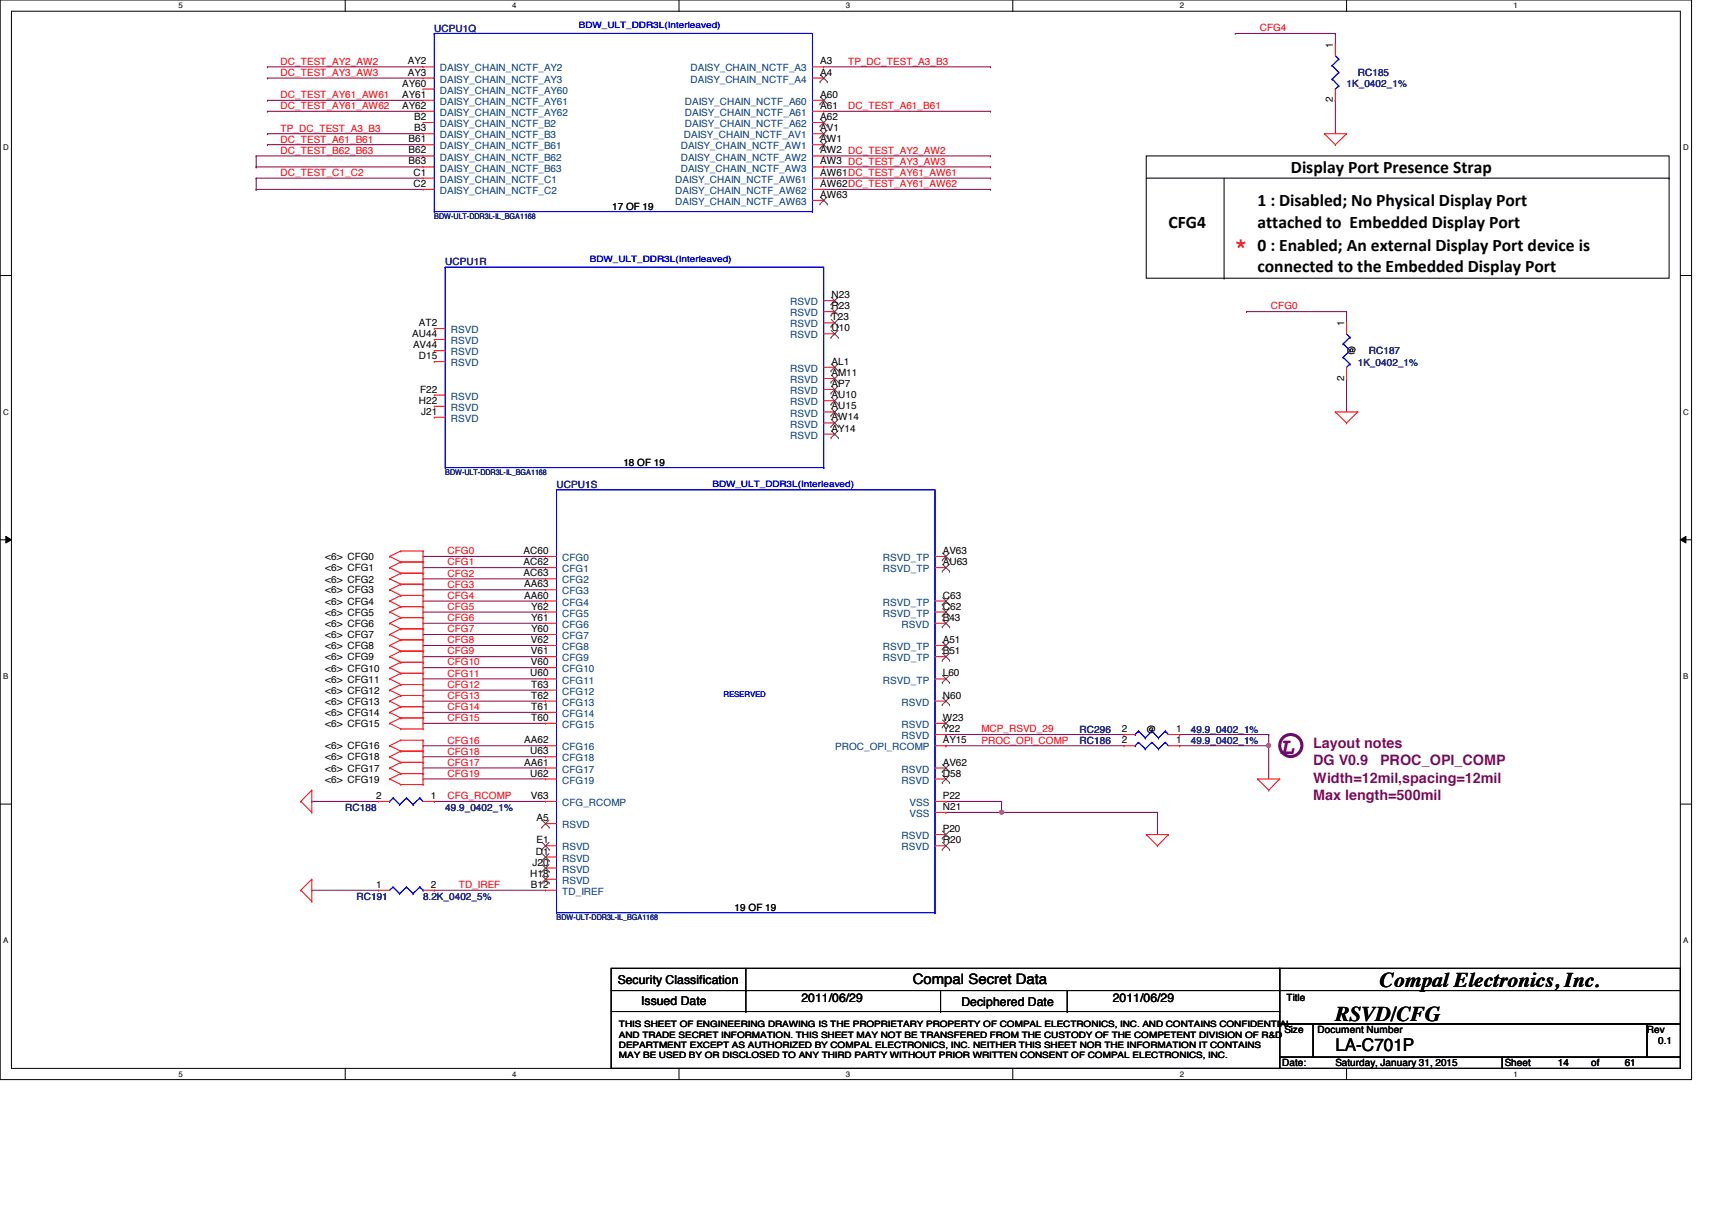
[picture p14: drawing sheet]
<svg xmlns="http://www.w3.org/2000/svg" width="297mm" height="210mm" viewBox="0 0 297 210" stroke-linecap="round" stroke-linejoin="round" font-family="sans-serif">
<defs><g id="words">
<text font-size="5.2" fill="#f00" x="214.3" y="45.2">*</text>
<text font-size="4" fill="#800080" x="222" y="130.8">L</text>
<g font-size="3.6">
<text x="239.4" y="171.3">Compal Electronics, Inc.</text>
<text x="231.7" y="177">RSVD/CFG</text>
</g>
<g font-size="3">
<text x="224" y="30">Display Port Presence Strap</text>
<text x="218.2" y="35.8">1 : Disabled; No Physical Display Port</text>
<text x="202.7" y="39.6">CFG4</text>
<text x="218.2" y="39.5">attached to Embedded Display Port</text>
<text x="218.2" y="43.5">0 : Enabled; An external Display Port device is</text>
<text x="218.2" y="47.2">connected to the Embedded Display Port</text>
<text x="231.7" y="182.3">LA-C701P</text>
</g>
<g font-size="2.5" fill="#800080">
<text x="227.8" y="129.8">Layout notes</text>
<text x="227.8" y="132.8">DG V0.9</text>
<text x="227.8" y="135.8">Width=12mil,spacing=12mil</text>
<text x="239.4" y="132.8">PROC_OPI_COMP</text>
<text x="227.8" y="138.8">Max length=500mil</text>
</g>
<text font-size="2.5" x="158.4" y="170.8">Compal Secret Data</text>
<g font-size="2.1">
<text x="107.2" y="170.7">Security Classification</text>
<text x="139.1" y="173.8">2011/06/29</text>
<text x="193.1" y="173.8">2011/06/29</text>
<text x="111.2" y="174.3">Issued Date</text>
<text x="166.8" y="174.5">Deciphered Date</text>
</g>
<g font-size="1.7" fill="#000080">
<text x="75.3" y="5.5">UCPU1Q</text>
<text x="233.6" y="15.2">1K_0402_1%</text>
<text x="235.6" y="13.2">RC185</text>
<text x="77.3" y="46">UCPU1R</text>
<text x="235.6" y="63.4">1K_0402_1%</text>
<text x="237.5" y="61.5">RC187</text>
<text x="96.6" y="84.6">UCPU1S</text>
<text x="187.3" y="129">RC186</text>
<text x="187.3" y="127.1">RC296</text>
<text x="206.6" y="129">49.9_0402_1%</text>
<text x="206.6" y="127.1">49.9_0402_1%</text>
<text x="59.9" y="140.6">RC188</text>
<text x="77.3" y="140.6">49.9_0402_1%</text>
<text x="61.8" y="156">RC191</text>
<text x="73.4" y="156">8.2K_0402_5%</text>
</g>
<g font-size="1.7" fill="#f00">
<text x="218.6" y="5.4">CFG4</text>
<text x="48.7" y="11.2">DC_TEST_AY2_AW2</text>
<text x="147.1" y="11.2">TP_DC_TEST_A3_B3</text>
<text x="48.7" y="17">DC_TEST_AY61_AW61</text>
<text x="48.7" y="13.2">DC_TEST_AY3_AW3</text>
<text x="48.7" y="18.9">DC_TEST_AY61_AW62</text>
<text x="48.7" y="22.8">TP_DC_TEST_A3_B3</text>
<text x="147.1" y="18.9">DC_TEST_A61_B61</text>
<text x="48.7" y="24.7">DC_TEST_A61_B61</text>
<text x="48.7" y="26.7">DC_TEST_B62_B63</text>
<text x="48.7" y="30.5">DC_TEST_C1_C2</text>
<text x="220.5" y="53.7">CFG0</text>
<text x="77.6" y="98.1">CFG1</text>
<text x="77.6" y="100">CFG2</text>
<text x="77.6" y="96.1">CFG0</text>
<text x="77.6" y="101.9">CFG3</text>
<text x="77.6" y="103.9">CFG4</text>
<text x="77.6" y="105.8">CFG5</text>
<text x="77.6" y="107.7">CFG6</text>
<text x="77.6" y="109.7">CFG7</text>
<text x="77.6" y="111.6">CFG8</text>
<text x="77.6" y="113.5">CFG9</text>
<text x="77.6" y="115.4">CFG10</text>
<text x="77.6" y="117.4">CFG11</text>
<text x="77.6" y="119.3">CFG12</text>
<text x="77.6" y="123.2">CFG14</text>
<text x="77.6" y="125.1">CFG15</text>
<text x="77.6" y="121.2">CFG13</text>
<text x="77.6" y="129">CFG16</text>
<text x="77.6" y="130.9">CFG18</text>
<text x="170.3" y="129">PROC_OPI_COMP</text>
<text x="170.3" y="127">MCP_RSVD_29</text>
<text x="77.6" y="132.8">CFG17</text>
<text x="77.6" y="134.7">CFG19</text>
<text x="77.6" y="138.6">CFG_RCOMP</text>
<text x="79.6" y="154.1">TD_IREF</text>
</g>
<g font-size="1.7">
<text x="70.8" y="11.2">AY2</text>
<text x="142.3" y="11.2">A3</text>
<text x="231.3" y="8.3" transform="rotate(-90 231.3 8.3)">1</text>
<text x="69.8" y="15">AY60</text>
<text x="69.8" y="17">AY61</text>
<text x="70.8" y="13.1">AY3</text>
<text x="142.3" y="13.1">A4</text>
<text x="142.3" y="17">A60</text>
<text x="231.3" y="17.8" transform="rotate(-90 231.3 17.8)">2</text>
<text x="69.8" y="18.9">AY62</text>
<text x="71.9" y="20.8">B2</text>
<text x="71.9" y="22.8">B3</text>
<text x="142.3" y="18.9">A61</text>
<text x="142.3" y="22.8">AV1</text>
<text x="142.3" y="20.8">A62</text>
<text x="70.9" y="26.6">B62</text>
<text x="70.9" y="24.7">B61</text>
<text x="70.9" y="28.5">B63</text>
<text x="142.3" y="24.7">AW1</text>
<text x="142.3" y="26.6">AW2 DC_TEST_AY2_AW2</text>
<text x="142.3" y="28.5">AW3 DC_TEST_AY3_AW3</text>
<text x="71.8" y="30.5">C1</text>
<text x="71.8" y="32.4">C2</text>
<text x="142.3" y="30.5">AW61DC_TEST_AY61_AW61</text>
<text x="142.3" y="34.3">AW63</text>
<text x="142.3" y="32.4">AW62DC_TEST_AY61_AW62</text>
<text x="106.2" y="36.4">17 OF 19</text>
<text x="144.3" y="51.7">N23</text>
<text x="144.3" y="53.6">R23</text>
<text x="71.5" y="58.5">AU44</text>
<text x="72.7" y="56.6">AT2</text>
<text x="144.3" y="55.6">T23</text>
<text x="144.3" y="57.5">U10</text>
<text x="233.2" y="56.6" transform="rotate(-90 233.2 56.6)">1</text>
<text x="71.7" y="60.4">AV44</text>
<text x="72.7" y="62.3">D15</text>
<text x="144.3" y="65.2">AM11</text>
<text x="144.3" y="63.3">AL1</text>
<text x="233.6" y="61.5">@</text>
<text x="72.7" y="70.1">H22</text>
<text x="72.9" y="68.1">F22</text>
<text x="73.1" y="72">J21</text>
<text x="144.3" y="71">AU15</text>
<text x="144.3" y="69.1">AU10</text>
<text x="144.3" y="67.1">AP7</text>
<text x="233.2" y="66" transform="rotate(-90 233.2 66)">2</text>
<text x="144.3" y="74.9">AY14</text>
<text x="144.3" y="72.9">AW14</text>
<text x="108.2" y="80.8">18 OF 19</text>
<text x="56.4" y="97.2">&lt;6&gt; CFG0</text>
<text x="56.4" y="99.1">&lt;6&gt; CFG1</text>
<text x="56.4" y="101">&lt;6&gt; CFG2</text>
<text x="90.8" y="100">AC63</text>
<text x="90.8" y="98">AC62</text>
<text x="90.8" y="96.1">AC60</text>
<text x="91" y="101.9">AA63</text>
<text x="163.6" y="98">AU63</text>
<text x="163.6" y="96.1">AV63</text>
<text x="56.4" y="103">&lt;6&gt; CFG3</text>
<text x="56.4" y="104.9">&lt;6&gt; CFG4</text>
<text x="56.4" y="106.8">&lt;6&gt; CFG5</text>
<text x="91" y="103.8">AA60</text>
<text x="92.2" y="105.7">Y62</text>
<text x="92.2" y="107.7">Y61</text>
<text x="163.6" y="103.8">C63</text>
<text x="163.6" y="105.7">C62</text>
<text x="163.6" y="107.7">B43</text>
<text x="56.4" y="108.8">&lt;6&gt; CFG6</text>
<text x="56.4" y="110.7">&lt;6&gt; CFG7</text>
<text x="56.4" y="112.6">&lt;6&gt; CFG8</text>
<text x="92.1" y="113.5">V61</text>
<text x="92.1" y="111.5">V62</text>
<text x="92.2" y="109.6">Y60</text>
<text x="163.6" y="113.5">B51</text>
<text x="163.6" y="111.5">A51</text>
<text x="56.4" y="114.6">&lt;6&gt; CFG9</text>
<text x="56.4" y="116.5">&lt;6&gt; CFG10</text>
<text x="56.4" y="118.4">&lt;6&gt; CFG11</text>
<text x="92" y="117.3">U60</text>
<text x="92.1" y="115.4">V60</text>
<text x="92.2" y="119.3">T63</text>
<text x="163.6" y="117.3">L60</text>
<text x="56.4" y="120.4">&lt;6&gt; CFG12</text>
<text x="56.4" y="122.3">&lt;6&gt; CFG13</text>
<text x="56.4" y="124.2">&lt;6&gt; CFG14</text>
<text x="92.2" y="125.1">T60</text>
<text x="92.2" y="123.1">T61</text>
<text x="92.2" y="121.2">T62</text>
<text x="163.6" y="121.2">N60</text>
<text x="163.6" y="125.1">W23</text>
<text x="56.4" y="126.2">&lt;6&gt; CFG15</text>
<text x="56.4" y="130">&lt;6&gt; CFG16</text>
<text x="56.4" y="131.9">&lt;6&gt; CFG18</text>
<text x="91" y="128.9">AA62</text>
<text x="92" y="130.9">U63</text>
<text x="163.6" y="127">Y22</text>
<text x="163.6" y="128.9">AY15</text>
<text x="194.6" y="128.9">2</text>
<text x="194.6" y="127">2</text>
<text x="198.9" y="127.1">@</text>
<text x="204.1" y="128.9">1</text>
<text x="204.1" y="127">1</text>
<text x="56.4" y="133.9">&lt;6&gt; CFG17</text>
<text x="56.4" y="135.8">&lt;6&gt; CFG19</text>
<text x="91" y="132.8">AA61</text>
<text x="92" y="134.7">U62</text>
<text x="163.6" y="134.7">D58</text>
<text x="163.6" y="132.8">AV62</text>
<text x="65.3" y="138.6">2</text>
<text x="74.8" y="138.6">1</text>
<text x="92.1" y="138.6">V63</text>
<text x="93.1" y="142.5">A5</text>
<text x="163.6" y="140.5">N21</text>
<text x="163.6" y="138.6">P22</text>
<text x="93" y="148.3">D1</text>
<text x="93.1" y="146.3">E1</text>
<text x="163.6" y="146.3">R20</text>
<text x="163.6" y="144.4">P20</text>
<text x="65.3" y="154">1</text>
<text x="74.8" y="154">2</text>
<text x="92" y="152.1">H18</text>
<text x="92.1" y="154">B12</text>
<text x="92.4" y="150.2">J20</text>
<text x="127.5" y="158">19 OF 19</text>
<text x="223.2" y="173.6">Title</text>
<text x="222.8" y="179.2">Size</text>
<text x="228.6" y="179.2">Document Number</text>
<text x="285.7" y="179.2">Rev</text>
<text x="222.5" y="185">Date:</text>
<text x="231.7" y="185">Saturday, January 31, 2015</text>
<text x="261.1" y="185">Sheet</text>
<text x="270.3" y="185">14</text>
<text x="276.1" y="185">of</text>
<text x="281.9" y="185">61</text>
<text x="287.7" y="181.1">0.1</text>
</g>
<g font-size="1.7" fill="#004080">
<text x="76.3" y="12.4">DAISY_CHAIN_NCTF_AY2</text>
<text x="76.3" y="16.3">DAISY_CHAIN_NCTF_AY60</text>
<text x="76.3" y="14.4">DAISY_CHAIN_NCTF_AY3</text>
<text x="119.8" y="12.4">DAISY_CHAIN_NCTF_A3</text>
<text x="119.8" y="14.4">DAISY_CHAIN_NCTF_A4</text>
<text x="76.3" y="18.2">DAISY_CHAIN_NCTF_AY61</text>
<text x="76.3" y="22.1">DAISY_CHAIN_NCTF_B2</text>
<text x="76.3" y="20.1">DAISY_CHAIN_NCTF_AY62</text>
<text x="118.8" y="20.1">DAISY_CHAIN_NCTF_A61</text>
<text x="118.8" y="18.2">DAISY_CHAIN_NCTF_A60</text>
<text x="118.8" y="22.1">DAISY_CHAIN_NCTF_A62</text>
<text x="76.3" y="27.9">DAISY_CHAIN_NCTF_B62</text>
<text x="76.3" y="24">DAISY_CHAIN_NCTF_B3</text>
<text x="76.3" y="25.9">DAISY_CHAIN_NCTF_B61</text>
<text x="76.3" y="29.8">DAISY_CHAIN_NCTF_B63</text>
<text x="118.1" y="25.9">DAISY_CHAIN_NCTF_AW1</text>
<text x="118.1" y="27.9">DAISY_CHAIN_NCTF_AW2</text>
<text x="118.1" y="29.8">DAISY_CHAIN_NCTF_AW3</text>
<text x="118.7" y="24">DAISY_CHAIN_NCTF_AV1</text>
<text x="76.3" y="31.7">DAISY_CHAIN_NCTF_C1</text>
<text x="76.3" y="33.7">DAISY_CHAIN_NCTF_C2</text>
<text x="117.1" y="31.7">DAISY_CHAIN_NCTF_AW61</text>
<text x="117.1" y="35.6">DAISY_CHAIN_NCTF_AW63</text>
<text x="117.1" y="33.7">DAISY_CHAIN_NCTF_AW62</text>
<text x="137.1" y="53">RSVD</text>
<text x="78.2" y="57.8">RSVD</text>
<text x="78.2" y="59.7">RSVD</text>
<text x="137.1" y="56.8">RSVD</text>
<text x="137.1" y="54.9">RSVD</text>
<text x="137.1" y="58.7">RSVD</text>
<text x="78.2" y="61.6">RSVD</text>
<text x="78.2" y="63.5">RSVD</text>
<text x="137.1" y="64.5">RSVD</text>
<text x="78.2" y="69.3">RSVD</text>
<text x="78.2" y="71.3">RSVD</text>
<text x="137.1" y="70.3">RSVD</text>
<text x="137.1" y="66.5">RSVD</text>
<text x="137.1" y="68.4">RSVD</text>
<text x="78.2" y="73.2">RSVD</text>
<text x="137.1" y="76.1">RSVD</text>
<text x="137.1" y="74.2">RSVD</text>
<text x="137.1" y="72.3">RSVD</text>
<text x="97.5" y="101.2">CFG2</text>
<text x="97.5" y="99.3">CFG1</text>
<text x="97.5" y="97.3">CFG0</text>
<text x="153.2" y="99.3">RSVD_TP</text>
<text x="153.2" y="97.3">RSVD_TP</text>
<text x="97.5" y="105.1">CFG4</text>
<text x="97.5" y="107">CFG5</text>
<text x="97.5" y="103.1">CFG3</text>
<text x="153.2" y="105.1">RSVD_TP</text>
<text x="153.2" y="107">RSVD_TP</text>
<text x="97.5" y="110.9">CFG7</text>
<text x="97.5" y="112.8">CFG8</text>
<text x="97.5" y="108.9">CFG6</text>
<text x="153.2" y="112.8">RSVD_TP</text>
<text x="156.4" y="108.9">RSVD</text>
<text x="97.5" y="118.6">CFG11</text>
<text x="97.5" y="116.6">CFG10</text>
<text x="97.5" y="114.7">CFG9</text>
<text x="153.2" y="118.6">RSVD_TP</text>
<text x="153.2" y="114.7">RSVD_TP</text>
<text x="97.5" y="124.4">CFG14</text>
<text x="97.5" y="120.5">CFG12</text>
<text x="97.5" y="122.4">CFG13</text>
<text x="156.4" y="122.4">RSVD</text>
<text x="97.5" y="130.2">CFG16</text>
<text x="97.5" y="126.3">CFG15</text>
<text x="144.9" y="130.2">PROC_OPI_RCOMP</text>
<text x="156.4" y="128.2">RSVD</text>
<text x="156.4" y="126.3">RSVD</text>
<text x="97.5" y="134">CFG17</text>
<text x="97.5" y="132.1">CFG18</text>
<text x="97.5" y="135.9">CFG19</text>
<text x="156.4" y="135.9">RSVD</text>
<text x="156.4" y="134">RSVD</text>
<text x="97.5" y="139.8">CFG_RCOMP</text>
<text x="97.5" y="143.7">RSVD</text>
<text x="157.8" y="141.7">VSS</text>
<text x="157.8" y="139.8">VSS</text>
<text x="97.5" y="147.5">RSVD</text>
<text x="97.5" y="149.5">RSVD</text>
<text x="156.4" y="147.5">RSVD</text>
<text x="156.4" y="145.6">RSVD</text>
<text x="97.5" y="151.4">RSVD</text>
<text x="97.5" y="155.2">TD_IREF</text>
<text x="97.5" y="153.3">RSVD</text>
</g>
<g font-size="1.5" fill="#00f">
<text x="100.5" y="4.9">BDW_ULT_DDR3L(Interleaved)</text>
<text x="102.4" y="45.4">BDW_ULT_DDR3L(Interleaved)</text>
<text x="123.6" y="84.4">BDW_ULT_DDR3L(Interleaved)</text>
</g>
<g font-size="1.5">
<text x="107.4" y="178.2">THIS SHEET OF ENGINEERING DRAWING IS THE PROPRIETARY PROPERTY OF COMPAL ELECTRONICS, INC. AND CONTAINS CONFIDENTIAL</text>
<text x="107.4" y="180">AND TRADE SECRET INFORMATION. THIS SHEET MAY NOT BE TRANSFERED FROM THE CUSTODY OF THE COMPETENT DIVISION OF R&amp;D</text>
<text x="107.4" y="181.8">DEPARTMENT EXCEPT AS AUTHORIZED BY COMPAL ELECTRONICS, INC. NEITHER THIS SHEET NOR THE INFORMATION IT CONTAINS</text>
<text x="107.4" y="183.6">MAY BE USED BY OR DISCLOSED TO ANY THIRD PARTY WITHOUT PRIOR WRITTEN CONSENT OF COMPAL ELECTRONICS, INC.</text>
</g>
<g font-size="1.4">
<text x="30.9" y="1.4">5</text>
<text x="88.9" y="1.4">4</text>
<text x="146.8" y="1.4">3</text>
<text x="204.7" y="1.4">2</text>
<text x="262.6" y="1.4">1</text>
<text x=".5" y="26.1">D</text>
<text x="292.1" y="26.1">D</text>
<text x=".5" y="71.9">C</text>
<text x="292.1" y="71.9">C</text>
<text x=".5" y="117.8">B</text>
<text x="292.1" y="117.8">B</text>
<text x=".5" y="163.6">A</text>
<text x="292.1" y="163.6">A</text>
<text x="30.9" y="186.8">5</text>
<text x="88.9" y="186.8">4</text>
<text x="146.8" y="186.8">3</text>
<text x="204.7" y="186.8">2</text>
<text x="262.6" y="186.8">1</text>
</g>
<g font-size="1.4" fill="#000080">
<text x="75.3" y="37.9">BDW-ULT-DDR3L-IL_BGA1168</text>
<text x="77.3" y="82.3">BDW-ULT-DDR3L-IL_BGA1168</text>
<text x="96.6" y="159.6">BDW-ULT-DDR3L-IL_BGA1168</text>
</g>
<text font-size="1.4" fill="#00f" x="125.5" y="120.9">RESERVED</text>
</g></defs>
<path d="M0 0h293.5v187.3h-293.5zM2 1.9h289.5v183.4h-289.5z" fill="none" stroke="#000" stroke-width=".17"/>
<g fill="#fff">
<path d="M30.9 .2h.8v1.5h-.8z"/>
<path d="M30.9 185.5h.8v1.6h-.8z"/>
</g>
<path d="M59.9 0v1.9M59.9 185.3v2" fill="none" stroke="#000" stroke-width=".17"/>
<g fill="#fff">
<path d="M88.9 .2h.7v1.5h-.7z"/>
<path d="M88.9 185.5h.7v1.6h-.7z"/>
</g>
<path d="M117.8 0v1.9M117.8 185.3v2" fill="none" stroke="#000" stroke-width=".17"/>
<g fill="#fff">
<path d="M146.8 .2h.7v1.5h-.7z"/>
<path d="M146.8 185.5h.7v1.6h-.7z"/>
</g>
<path d="M175.7 0v1.9M175.7 185.3v2" fill="none" stroke="#000" stroke-width=".17"/>
<g fill="#fff">
<path d="M204.7 .2h.7v1.5h-.7z"/>
<path d="M204.7 185.5h.7v1.6h-.7z"/>
</g>
<path d="M233.6 0v1.9M233.6 185.3v2" fill="none" stroke="#000" stroke-width=".17"/>
<g fill="#fff">
<path d="M262.6 .2h.8v1.5h-.8z"/>
<path d="M262.6 185.5h.8v1.6h-.8z"/>
<path d="M.5 24.8h1v1.6h-1z"/>
<path d="M292.1 24.8h.9v1.6h-.9z"/>
<path d="M.5 70.7h1v1.5h-1z"/>
<path d="M292.1 70.7h.9v1.5h-.9z"/>
</g>
<path d="M0 47.8h2M291.5 47.8h2" fill="none" stroke="#000" stroke-width=".17"/>
<g fill="#fff">
<path d="M.5 116.5h.9v1.6h-.9z"/>
<path d="M292.1 116.5h.8v1.6h-.8z"/>
</g>
<path d="M0 93.6h2M1 93l1 .6-1 .6zM291.5 93.6l1-.6v1.2zM291.5 93.6h2" fill="none" stroke="#000" stroke-width=".17"/>
<path d="M1 93l1 .6-1 .6zM291.5 93.6l1-.6v1.2z" fill="#000"/>
<g fill="#fff">
<path d="M.5 162.4h.9v1.5h-.9z"/>
<path d="M292.1 162.4h.8v1.5h-.8z"/>
</g>
<path d="M198.9 27.1h90.7v21.2h-90.7zM198.9 30.9h90.7M212.4 30.9v17.4M289.6 30.9h.1M212.4 48.3h.1M0 139.5h2M291.5 139.5h2" fill="none" stroke="#000" stroke-width=".17"/>
<circle cx="224" cy="129.3" r="1.92" fill="none" stroke="#800080" stroke-width=".55"/>
<path d="M54.1 139h.1M54.1 139h11.6M75.3 139h.1M75.3 139h19.4M164.1 129.4h.1M164.1 129.4h30.9M204.7 129.4h.1M204.7 129.4h15.4" fill="none" stroke="#800040" stroke-width=".17"/>
<circle cx="220.1" cy="129.3" r=".38" fill="#f0f"/>
<circle cx="220.1" cy="129.3" r=".38" fill="none" stroke="#f0f" stroke-width=".17"/>
<g fill="none" stroke="#800040" stroke-width=".17">
<path d="M46.4 19.3h.1M46.4 11.6h.1M46.4 17.4h.1M46.4 13.5h.1M46.4 11.6h27M46.4 19.3h27M46.4 17.4h27M46.4 13.5h27M142.9 11.6h29M142.9 19.3h29M171.9 11.6h.1M171.9 19.3h.1"/>
<path d="M214.3 5.8h.1M214.3 5.8h17.4M231.7 5.8h.1M231.7 17.4h.1M231.7 5.8v1.9M231.7 17.4v5.8M44.4 32.9h.1M44.4 29h.1M44.4 27.1h.1M44.4 30.9h.1M44.4 27.1h29M44.4 29h29"/>
<path d="M44.4 30.9h29M44.4 32.9h29M44.4 27.1v1.9M44.4 30.9v2M46.4 25.1h.1M46.4 23.2h.1M46.4 25.1h27M46.4 23.2h27M142.9 27.1h29M142.9 29h29M142.9 30.9h29M142.9 32.9h29"/>
<path d="M171.9 27.1h.1M171.9 29h.1M171.9 30.9h.1M171.9 32.9h.1M164.1 127.4h.1M164.1 139h.1M164.1 127.4h30.9M164.1 139h9.7M173.8 139h.1M173.8 139v1.9M204.7 127.4h.1M204.7 127.4h15.4"/>
<path d="M54.1 154.4h.1M54.1 154.4h11.6M75.3 154.4h.1M75.3 154.4h19.4M173.8 140.9h.1M173.8 140.9h27"/>
</g>
<circle cx="173.8" cy="140.9" r=".37" fill="#f0f"/>
<circle cx="173.8" cy="140.9" r=".37" fill="none" stroke="#f0f" stroke-width=".17"/>
<g fill="none" stroke="#800040" stroke-width=".17">
<path d="M216.3 54.1h.1M216.3 54.1h17.3M233.6 54.1h.1M233.6 54.1v1.9M233.6 65.7h.1M233.6 65.7v5.8M73.4 98.5h.1M73.4 96.5h.1M73.4 98.5h21.3M73.4 96.5h21.3M73.4 115.8h.1M73.4 117.8h.1"/>
<path d="M73.4 100.4h.1M73.4 102.3h.1M73.4 104.3h.1M73.4 106.2h.1M73.4 108.1h.1M73.4 110.1h.1M73.4 112h.1M73.4 113.9h.1M73.4 119.7h.1M73.4 115.8h21.3M73.4 117.8h21.3M73.4 100.4h21.3"/>
<path d="M73.4 102.3h21.3M73.4 104.3h21.3M73.4 106.2h21.3M73.4 108.1h21.3M73.4 110.1h21.3M73.4 112h21.3M73.4 113.9h21.3M73.4 119.7h21.3M73.4 123.6h.1M73.4 125.5h.1M73.4 121.6h.1M73.4 133.2h.1"/>
<path d="M73.4 135.1h.1M73.4 129.4h.1M73.4 131.3h.1M73.4 123.6h21.3M73.4 125.5h21.3M73.4 121.6h21.3M73.4 133.2h21.3M73.4 135.1h21.3M73.4 129.4h21.3M73.4 131.3h21.3M220.1 127.4h.1M220.1 129.4h.1"/>
<path d="M220.1 127.4v7.7M164.1 140.9h.1M164.1 140.9h9.7M200.8 140.9h.1M200.8 140.9v3.9"/>
</g>
<g fill="none" stroke="#f00" stroke-width=".17">
<path d="M73.4 11.6h.1M73.4 15.5h.1M73.4 17.4h.1M73.4 13.5h.1M73.4 19.3h.1M73.4 11.6h1.9M73.4 15.5h1.9M73.4 17.4h1.9M73.4 13.5h1.9M73.4 19.3h1.9M141 11.6h1.9M141 17.4h1.9"/>
<path d="M141 13.5h1.9M141 19.3h1.9M142.9 11.6h.1M142.9 13.5h.1M142.9 19.3h.1M142.9 17.4h.1M231.7 7.7h.1M231.7 17.4h.1M231.7 7.7v2M231.7 15.5v1.9M73.4 21.3h.1M73.4 30.9h.1"/>
<path d="M73.4 27.1h.1M73.4 23.2h.1M73.4 25.1h.1M73.4 29h.1M73.4 32.9h.1M73.4 23.2h1.9M73.4 21.3h1.9M73.4 25.1h1.9M73.4 27.1h1.9M73.4 29h1.9M73.4 30.9h1.9M73.4 32.9h1.9"/>
<path d="M141 23.2h1.9M141 21.3h1.9M141 25.1h1.9M141 27.1h1.9M141 29h1.9M141 30.9h1.9M141 34.8h1.9M141 32.9h1.9M142.9 25.1h.1M142.9 23.2h.1M142.9 21.3h.1M142.9 27.1h.1"/>
<path d="M142.9 29h.1M142.9 30.9h.1M142.9 34.8h.1M142.9 32.9h.1M229.8 23.2h.1M229.8 23.2h3.8M229.8 23.2l1.9 1.9M231.7 25.1h.1M233.6 23.2h.1M233.6 23.2l-1.9 1.9M75.3 57h.1M75.3 58.9h.1"/>
<path d="M75.3 57h2M75.3 58.9h2M142.9 56h1.9M142.9 52.2h1.9M142.9 54.1h1.9M142.9 57.9h1.9M144.8 56h.1M144.8 52.2h.1M144.8 54.1h.1M144.8 57.9h.1M233.6 56h.1M233.6 56v1.9"/>
<path d="M75.3 60.8h.1M75.3 62.7h.1M75.3 68.5h.1M75.3 70.5h.1M75.3 72.4h.1M75.3 60.8h2M75.3 62.7h2M75.3 68.5h2M75.3 70.5h2M75.3 72.4h2M142.9 71.5h1.9M142.9 75.3h1.9"/>
<path d="M142.9 73.4h1.9M142.9 69.5h1.9M142.9 65.7h1.9M142.9 63.7h1.9M142.9 67.6h1.9M144.8 75.3h.1M144.8 73.4h.1M144.8 71.5h.1M144.8 69.5h.1M144.8 65.7h.1M144.8 63.7h.1M144.8 67.6h.1"/>
<path d="M231.7 71.5h.1M231.7 71.5h3.9M231.7 71.5l1.9 1.9M233.6 73.4h.1M233.6 65.7h.1M233.6 63.7v2M235.6 71.5h.1M235.6 71.5l-2 1.9M67.6 96.5h.1M67.6 98.5h.1M67.6 96.5l1.9 1M67.6 98.5l1.9 .9"/>
<path d="M69.5 95.6h.1M69.5 97.5h.1M69.5 99.4h.1M69.5 95.6l-1.9 .9M69.5 95.6h3.9M69.5 97.5h3.9M69.5 97.5l-1.9 1M69.5 99.4h3.9M69.5 99.4l-1.9 1M73.4 95.6h.1M73.4 97.5h.1M73.4 99.4h.1"/>
<path d="M73.4 95.6v30.8M94.7 98.5h.1M94.7 96.5h.1M94.7 98.5h1.9M94.7 96.5h1.9M162.2 98.5h1.9M162.2 96.5h1.9M164.1 98.5h.1M164.1 96.5h.1M67.6 100.4h.1M67.6 102.3h.1M67.6 104.3h.1"/>
<path d="M67.6 106.2h.1M67.6 108.1h.1M67.6 110.1h.1M67.6 112h.1M67.6 113.9h.1M67.6 115.8h.1M67.6 117.8h.1M67.6 119.7h.1M67.6 100.4l1.9 .9M67.6 102.3l1.9 1M67.6 104.3l1.9 .9M67.6 106.2l1.9 .9"/>
<path d="M67.6 108.1l1.9 1M67.6 110.1l1.9 .9M67.6 112l1.9 .9M67.6 113.9l1.9 1M67.6 115.8l1.9 1M67.6 117.8l1.9 .9M67.6 119.7l1.9 .9M69.5 101.3h.1M69.5 103.3h.1M69.5 105.2h.1M69.5 107.1h.1M69.5 109.1h.1"/>
<path d="M69.5 111h.1M69.5 112.9h.1M69.5 114.9h.1M69.5 116.8h.1M69.5 118.7h.1M69.5 101.3h3.9M69.5 101.3l-1.9 1M69.5 103.3h3.9M69.5 103.3l-1.9 1M69.5 105.2h3.9M69.5 105.2l-1.9 1M69.5 107.1h3.9"/>
<path d="M69.5 107.1l-1.9 1M69.5 109.1h3.9M69.5 109.1l-1.9 1M69.5 111h3.9M69.5 111l-1.9 1M69.5 112.9h3.9M69.5 112.9l-1.9 1M69.5 114.9h3.9M69.5 114.9l-1.9 .9M69.5 116.8h3.9M69.5 116.8l-1.9 1M69.5 118.7h3.9"/>
<path d="M69.5 118.7l-1.9 1M73.4 101.3h.1M73.4 103.3h.1M73.4 105.2h.1M73.4 107.1h.1M73.4 109.1h.1M73.4 111h.1M73.4 112.9h.1M73.4 114.9h.1M73.4 116.8h.1M73.4 118.7h.1M94.7 104.3h.1"/>
<path d="M94.7 106.2h.1M94.7 110.1h.1M94.7 117.8h.1M94.7 115.8h.1M94.7 113.9h.1M94.7 112h.1M94.7 102.3h.1M94.7 100.4h.1M94.7 119.7h.1M94.7 108.1h.1M94.7 104.3h1.9M94.7 106.2h1.9"/>
<path d="M94.7 110.1h1.9M94.7 117.8h1.9M94.7 113.9h1.9M94.7 112h1.9M94.7 115.8h1.9M94.7 102.3h1.9M94.7 100.4h1.9M94.7 119.7h1.9M94.7 108.1h1.9M162.2 104.3h1.9M162.2 106.2h1.9M162.2 117.8h1.9"/>
<path d="M162.2 113.9h1.9M162.2 112h1.9M162.2 108.1h1.9M164.1 104.3h.1M164.1 106.2h.1M164.1 117.8h.1M164.1 113.9h.1M164.1 112h.1M164.1 108.1h.1M52.2 139h.1M52.2 139l1.9 1.9M54.1 137.1h.1"/>
<path d="M54.1 137.1v3.8M54.1 137.1l-1.9 1.9M65.7 139h.1M65.7 139h1.9M67.6 121.6h.1M67.6 123.6h.1M67.6 125.5h.1M67.6 129.4h.1M67.6 131.3h.1M67.6 133.2h.1M67.6 135.1h.1M67.6 121.6l1.9 1"/>
<path d="M67.6 123.6l1.9 .9M67.6 125.5l1.9 .9M67.6 129.4l1.9 .9M67.6 131.3l1.9 .9M67.6 133.2l1.9 1M67.6 135.1l1.9 1M69.5 120.6h.1M69.5 122.6h.1M69.5 124.5h.1M69.5 126.4h.1M69.5 128.4h.1M69.5 130.3h.1"/>
<path d="M69.5 132.2h.1M69.5 134.2h.1M69.5 136.1h.1M69.5 120.6h3.9M69.5 120.6l-1.9 1M69.5 122.6h3.9M69.5 122.6l-1.9 1M69.5 124.5h3.9M69.5 124.5l-1.9 1M69.5 126.4h3.9M69.5 128.4l-1.9 1M69.5 128.4h3.9"/>
<path d="M69.5 130.3h3.9M69.5 130.3l-1.9 1M69.5 132.2h3.9M69.5 132.2l-1.9 1M69.5 134.2h3.9M69.5 134.2l-1.9 .9M69.5 136.1h3.9M73.4 120.6h.1M73.4 122.6h.1M73.4 124.5h.1M73.4 126.4h.1M73.4 128.4h.1"/>
<path d="M73.4 130.3h.1M73.4 132.2h.1M73.4 134.2h.1M73.4 136.1h.1M73.4 128.4v7.7M73.4 139h1.9M75.3 139h.1M94.7 133.2h.1M94.7 131.3h.1M94.7 135.1h.1M94.7 129.4h.1M94.7 125.5h.1"/>
<path d="M94.7 123.6h.1M94.7 139h.1M94.7 121.6h.1M94.7 135.1h1.9M94.7 129.4h1.9M94.7 133.2h1.9M94.7 131.3h1.9M94.7 121.6h1.9M94.7 125.5h1.9M94.7 139h1.9M94.7 123.6h1.9M162.2 135.1h1.9"/>
<path d="M162.2 129.4h1.9M162.2 133.2h1.9M162.2 121.6h1.9M162.2 127.4h1.9M162.2 125.5h1.9M162.2 139h1.9M164.1 121.6h.1M164.1 127.4h.1M164.1 125.5h.1M164.1 135.1h.1M164.1 133.2h.1M164.1 139h.1"/>
<path d="M164.1 129.4h.1M195 129.4h.1M195 127.4h.1M195 129.4h2M195 127.4h2M202.7 129.4h2M202.7 127.4h2M204.7 129.4h.1M204.7 127.4h.1M218.2 135.1h.1M218.2 135.1h3.8M218.2 135.1l1.9 2"/>
<path d="M220.1 137.1h.1M222 135.1h.1M222 135.1l-1.9 2M52.2 154.4h.1M52.2 154.4l1.9 2M54.1 140.9h.1M54.1 156.4h.1M54.1 152.5h.1M54.1 152.5v3.9M54.1 152.5l-1.9 1.9M65.7 154.4h.1M65.7 154.4h1.9"/>
<path d="M73.4 154.4h1.9M75.3 154.4h.1M94.7 150.6h.1M94.7 142.9h.1M94.7 146.7h.1M94.7 148.7h.1M94.7 154.4h.1M94.7 152.5h.1M94.7 146.7h1.9M94.7 150.6h1.9M94.7 142.9h1.9M94.7 148.7h1.9"/>
<path d="M94.7 154.4h1.9M94.7 152.5h1.9M162.2 144.8h1.9M162.2 140.9h1.9M162.2 146.7h1.9M164.1 140.9h.1M164.1 146.7h.1M164.1 144.8h.1M198.9 144.8h.1M198.9 144.8h3.8M198.9 144.8l1.9 1.9M200.8 146.7h.1"/>
<path d="M202.7 144.8h.1M202.7 144.8l-1.9 1.9"/>
</g>
<g fill="none" stroke="#000" stroke-width=".17">
<path d="M106 168h116v3.8h-116zM106 171.8h116v3.7h-116zM106 175.5h116v9.8h-116zM129.4 171.8h.1M129.4 175.5h.1M129.4 168v7.5M163.2 175.5h.1M163.2 171.8v3.7M185.2 175.5h.1M185.2 171.8v3.7M222 168h69.5v3.8h-69.5zM222 171.8h69.5v5.8h-69.5z"/>
<path d="M222 177.6h5.8v5.8h-5.8zM227.8 177.6h57.9v5.8h-57.9zM285.7 177.6h5.8v5.8h-5.8zM222 183.4h38.6v1.9h-38.6zM260.6 183.4h30.9v1.9h-30.9z"/>
</g>
<g fill="none" stroke="#00f" stroke-width=".17">
<path d="M75.3 5.8h.1M75.3 5.8h65.7v30.9M75.3 5.8v30.9M231.1 11.4h.1M231.1 13.7h.1M231.1 11.4l1.2 1.2M231.1 13.7l1.2 1.2M231.7 15.5h.1M231.7 9.7l.6 .5M232.3 10.2h.1M232.3 12.6h.1M232.3 14.9h.1"/>
<path d="M232.3 10.2l-1.2 1.2M232.3 12.6l-1.2 1.1M232.3 14.9l-.6 .6M75.3 36.7h.1M75.3 36.7h65.7M141 36.7h.1M77.3 46.4h.1M77.3 46.4h65.6v34.7M77.3 46.4v34.7M233 59.6h.1M233 59.6l1.2 1.2M233.6 57.9l.6 .6"/>
<path d="M234.2 58.5h.1M234.2 58.5l-1.2 1.1M233 62h.1M233 62l1.2 1.2M233.6 63.7h.1M234.2 60.8h.1M234.2 63.2h.1M234.2 60.8l-1.2 1.2M234.2 63.2l-.6 .5M77.3 81.1h.1M77.3 81.1h65.6M96.6 85h.1"/>
<path d="M96.6 85h65.6v73.3M96.6 85v73.3M142.9 81.1h.1M67.6 139h.1M68.2 138.4h.1M68.2 138.4l1.1 1.2M68.2 138.4l-.6 .6M69.3 139.6h.1M70.5 138.4h.1M70.5 138.4l1.2 1.2M70.5 138.4l-1.2 1.2M71.7 139.6h.1"/>
<path d="M72.9 138.4h.1M72.9 138.4l.5 .6M72.9 138.4l-1.2 1.2M197 129.4h.1M197 127.4h.1M197.5 128.8h.1M197.5 126.8h.1M197.5 128.8l1.2 1.1M197.5 128.8l-.5 .6M197.5 126.8l1.2 1.2M197.5 126.8l-.5 .6M198.7 129.9h.1"/>
<path d="M198.7 128h.1M199.9 128.8h.1M199.9 126.8h.1M199.9 128.8l1.1 1.1M199.9 128.8l-1.2 1.1M199.9 126.8l1.1 1.2M199.9 126.8l-1.2 1.2M201 129.9h.1M201 128h.1M202.2 128.8h.1M202.2 126.8h.1M202.2 128.8l.5 .6"/>
<path d="M202.2 128.8l-1.2 1.1M202.2 126.8l.5 .6M202.2 126.8l-1.2 1.2M68.2 153.9h.1M68.2 153.9l-.6 .5M68.2 153.9l1.1 1.1M69.3 155h.1M70.5 153.9h.1M70.5 153.9l-1.2 1.1M70.5 153.9l1.2 1.1M71.7 155h.1M72.9 153.9h.1"/>
<path d="M72.9 153.9l-1.2 1.1M72.9 153.9l.5 .5M73.4 154.4h.1M96.6 158.3h.1M96.6 158.3h65.6M162.2 158.3h.1"/>
</g>
<g fill="none" stroke="#804000" stroke-width=".17">
<path d="M142.3 14.2h.1M142.3 18h.1M142.3 13l1.2 1.2M142.3 16.8l1.2 1.2M143.5 13l-1.2 1.2M143.5 16.8l-1.2 1.2M143.5 14.2h.1M143.5 18h.1M142.3 25.7h.1M142.3 23.8h.1M142.3 21.9h.1M142.3 35.4h.1"/>
<path d="M142.3 24.5l1.2 1.2M142.3 22.6l1.2 1.2M142.3 20.7l1.2 1.2M142.3 34.2l1.2 1.2M143.5 24.5l-1.2 1.2M143.5 22.6l-1.2 1.2M143.5 20.7l-1.2 1.2M143.5 34.2l-1.2 1.2M143.5 25.7h.1M143.5 23.8h.1M143.5 21.9h.1M143.5 35.4h.1"/>
<path d="M144.2 56.6h.1M144.2 52.8h.1M144.2 54.7h.1M144.2 58.5h.1M144.2 55.4l1.3 1.2M144.2 51.6l1.3 1.2M144.2 53.5l1.3 1.2M144.2 57.3l1.3 1.2M145.4 55.4l-1.2 1.2M145.4 51.6l-1.2 1.2M145.4 53.5l-1.2 1.2M145.4 57.3l-1.2 1.2"/>
<path d="M145.5 56.6h.1M145.5 52.8h.1M145.5 54.7h.1M145.5 58.5h.1M144.2 75.9h.1M144.2 74h.1M144.2 72.1h.1M144.2 70.1h.1M144.2 66.3h.1M144.2 64.3h.1M144.2 68.2h.1M144.2 74.7l1.3 1.2"/>
<path d="M144.2 72.8l1.3 1.2M144.2 70.9l1.3 1.2M144.2 68.9l1.3 1.2M144.2 65.1l1.3 1.2M144.2 63.1l1.3 1.2M144.2 67l1.3 1.2M145.4 74.7l-1.2 1.2M145.4 72.8l-1.2 1.2M145.4 70.9l-1.2 1.2M145.4 68.9l-1.2 1.2M145.4 65.1l-1.2 1.2M145.4 63.1l-1.2 1.2"/>
<path d="M145.4 67l-1.2 1.2M145.5 75.9h.1M145.5 74h.1M145.5 72.1h.1M145.5 70.1h.1M145.5 66.3h.1M145.5 64.3h.1M145.5 68.2h.1M163.5 99.1h.1M163.5 97.2h.1M163.5 97.9l1.3 1.2M163.5 95.9l1.3 1.3"/>
<path d="M164.7 97.9l-1.2 1.2M164.7 95.9l-1.2 1.3M164.8 99.1h.1M164.8 97.2h.1M163.5 104.9h.1M163.5 106.8h.1M163.5 118.4h.1M163.5 114.6h.1M163.5 112.6h.1M163.5 108.8h.1M163.5 103.7l1.3 1.2M163.5 105.6l1.3 1.2"/>
<path d="M163.5 117.2l1.3 1.2M163.5 113.3l1.3 1.3M163.5 111.4l1.3 1.2M163.5 107.5l1.3 1.3M164.7 103.7l-1.2 1.2M164.7 105.6l-1.2 1.2M164.7 117.2l-1.2 1.2M164.7 113.3l-1.2 1.3M164.7 111.4l-1.2 1.2M164.7 107.5l-1.2 1.3M164.8 104.9h.1M164.8 106.8h.1"/>
<path d="M164.8 118.4h.1M164.8 114.6h.1M164.8 112.6h.1M164.8 108.8h.1M163.5 122.3h.1M163.5 126.1h.1M163.5 135.8h.1M163.5 133.9h.1M163.5 121l1.3 1.3M163.5 124.9l1.3 1.2M163.5 134.5l1.3 1.3M163.5 132.6l1.3 1.3"/>
<path d="M164.7 121l-1.2 1.3M164.7 124.9l-1.2 1.2M164.7 134.5l-1.2 1.3M164.7 132.6l-1.2 1.3M164.8 122.3h.1M164.8 126.1h.1M164.8 135.8h.1M164.8 133.9h.1M94 151.2h.1M94 143.5h.1M94 147.4h.1M94 149.3h.1"/>
<path d="M94 153.2h.1M94.1 150l1.2 1.2M94.1 142.3l1.2 1.2M94.1 146.1l1.2 1.3M94.1 148.1l1.2 1.2M94.1 151.9l1.2 1.3M95.2 150l-1.2 1.2M95.2 142.3l-1.2 1.2M95.2 146.1l-1.2 1.3M95.2 148.1l-1.2 1.2M95.2 151.9l-1.2 1.3M95.3 151.2h.1"/>
<path d="M95.3 143.5h.1M95.3 147.4h.1M95.3 149.3h.1M95.3 153.2h.1M163.5 147.4h.1M163.5 145.4h.1M163.5 146.1l1.3 1.3M163.5 144.2l1.3 1.2M164.7 146.1l-1.2 1.3M164.7 144.2l-1.2 1.2M164.8 147.4h.1M164.8 145.4h.1"/>
</g>
<circle cx="220.1" cy="129.3" r=".38" fill="#f0f"/>
<circle cx="220.1" cy="129.3" r=".38" fill="none" stroke="#f0f" stroke-width=".17"/>
<circle cx="173.8" cy="140.9" r=".37" fill="#f0f"/>
<circle cx="173.8" cy="140.9" r=".37" fill="none" stroke="#f0f" stroke-width=".17"/>
<use href="#words"/>
</svg>
